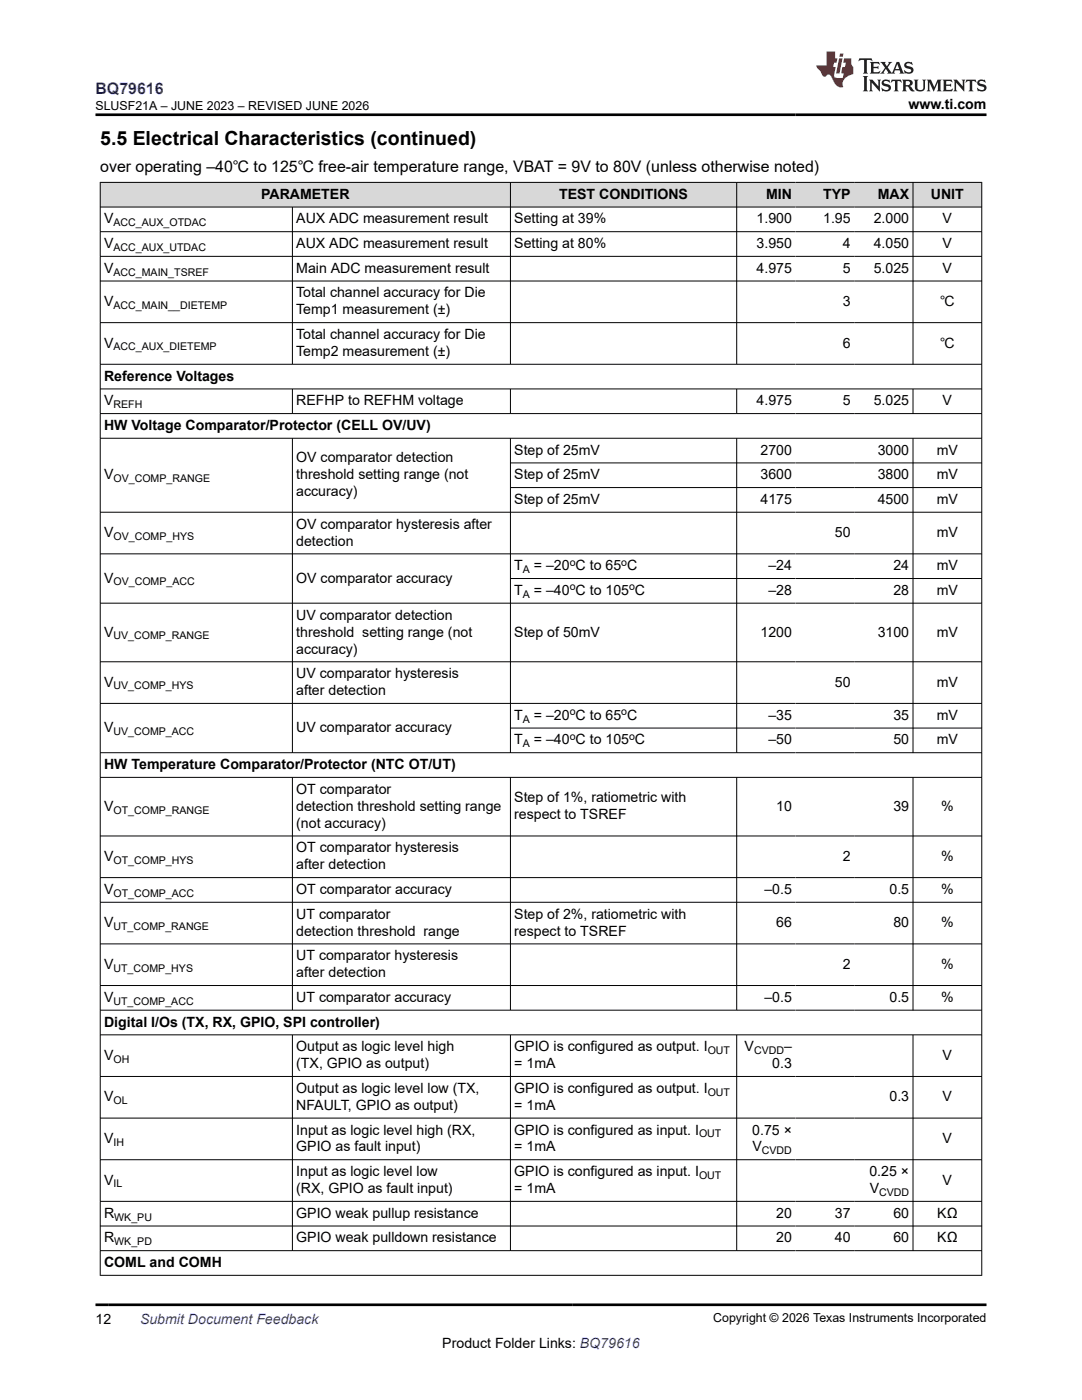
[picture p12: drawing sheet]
<svg xmlns="http://www.w3.org/2000/svg" width="216mm" height="279mm" viewBox="0 0 216 279" stroke-linecap="round" stroke-linejoin="round" font-family="sans-serif">
<defs><g id="words">
<text font-size="3.9" x="20" y="28.8">5.5 Electrical Characteristics (continued)</text>
<text font-size="3.2" fill="#00f" x="19" y="18.7">BQ79616</text>
<text font-size="3.2" x="20" y="34.3">over operating –40℃ to 125℃ free-air temperature range, VBAT = 9V to 80V (unless otherwise noted)</text>
<g font-size="2.8">
<text x="181.3" y="21.8">www.ti.com</text>
<text x="52.1" y="39.7">PARAMETER</text>
<text x="111.6" y="39.7">TEST CONDITIONS</text>
<text x="152.8" y="39.7">MIN</text>
<text x="164.3" y="39.7">TYP</text>
<text x="175.1" y="39.7">MAX</text>
<text x="185.7" y="39.7">UNIT</text>
<text x="20.8" y="44.6">V</text>
<text x="59.1" y="44.6">AUX ADC measurement result</text>
<text x="102.6" y="44.6">Setting at 39%</text>
<text x="151" y="44.6">1.900</text>
<text x="164.3" y="44.6">1.95</text>
<text x="174.4" y="44.6">2.000</text>
<text x="188.1" y="44.6">V</text>
<text x="20.8" y="49.5">V</text>
<text x="59.1" y="49.5">AUX ADC measurement result</text>
<text x="102.6" y="49.5">Setting at 80%</text>
<text x="151" y="49.5">3.950</text>
<text x="168.2" y="49.5">4</text>
<text x="174.4" y="49.5">4.050</text>
<text x="188.1" y="49.5">V</text>
<text x="20.8" y="54.4">V</text>
<text x="59.1" y="54.4">Main ADC measurement result</text>
<text x="59.1" y="59.4">Total channel accuracy for Die</text>
<text x="151" y="54.4">4.975</text>
<text x="168.2" y="54.4">5</text>
<text x="174.4" y="54.4">5.025</text>
<text x="188.1" y="54.4">V</text>
<text x="20.8" y="61">V</text>
<text x="59.1" y="62.7">Temp1 measurement (±)</text>
<text x="168.2" y="61">3</text>
<text x="187.6" y="61">℃</text>
<text x="20.8" y="69.4">V</text>
<text x="59.1" y="67.7">Total channel accuracy for Die</text>
<text x="59.1" y="71.1">Temp2 measurement (±)</text>
<text x="168.2" y="69.4">6</text>
<text x="187.6" y="69.4">℃</text>
<text x="20.8" y="76">Reference Voltages</text>
<text x="20.8" y="80.9">V</text>
<text x="59.1" y="80.9">REFHP to REFHM voltage</text>
<text x="151" y="80.9">4.975</text>
<text x="168.2" y="80.9">5</text>
<text x="174.4" y="80.9">5.025</text>
<text x="188.1" y="80.9">V</text>
<text x="20.8" y="85.8">HW Voltage Comparator/Protector (CELL OV/UV)</text>
<text x="20.8" y="95.7">V</text>
<text x="59.1" y="92.3">OV comparator detection</text>
<text x="59.1" y="95.7">threshold setting range (not</text>
<text x="102.6" y="90.7">Step of 25mV</text>
<text x="102.6" y="95.7">Step of 25mV</text>
<text x="151.7" y="90.7">2700</text>
<text x="151.7" y="95.7">3600</text>
<text x="175.1" y="90.7">3000</text>
<text x="175.1" y="95.7">3800</text>
<text x="186.9" y="90.7">mV</text>
<text x="186.9" y="95.7">mV</text>
<text x="59.1" y="99">accuracy)</text>
<text x="102.6" y="100.6">Step of 25mV</text>
<text x="151.7" y="100.6">4175</text>
<text x="175.1" y="100.6">4500</text>
<text x="186.9" y="100.6">mV</text>
<text x="20.8" y="107.2">V</text>
<text x="59.1" y="105.5">OV comparator hysteresis after</text>
<text x="166.6" y="107.2">50</text>
<text x="186.9" y="107.2">mV</text>
<text x="59.1" y="108.9">detection</text>
<text x="102.6" y="113.8">T</text>
<text x="106.5" y="113.8">= –20 C to 65 C</text>
<text x="153.3" y="113.8">–24</text>
<text x="178.3" y="113.8">24</text>
<text x="186.9" y="113.8">mV</text>
<text x="20.8" y="116.3">V</text>
<text x="59.1" y="116.3">OV comparator accuracy</text>
<text x="102.6" y="118.7">T</text>
<text x="106.5" y="118.7">= –40 C to 105 C</text>
<text x="153.3" y="118.7">–28</text>
<text x="178.3" y="118.7">28</text>
<text x="186.9" y="118.7">mV</text>
<text x="59.1" y="123.7">UV comparator detection</text>
<text x="20.8" y="127">V</text>
<text x="59.1" y="127">threshold setting range (not</text>
<text x="59.1" y="130.4">accuracy)</text>
<text x="102.6" y="127">Step of 50mV</text>
<text x="151.7" y="127">1200</text>
<text x="175.1" y="127">3100</text>
<text x="186.9" y="127">mV</text>
<text x="20.8" y="137">V</text>
<text x="59.1" y="135.3">UV comparator hysteresis</text>
<text x="166.6" y="137">50</text>
<text x="186.9" y="137">mV</text>
<text x="59.1" y="138.7">after detection</text>
<text x="102.6" y="143.7">T</text>
<text x="106.5" y="143.7">= –20 C to 65 C</text>
<text x="153.3" y="143.7">–35</text>
<text x="178.3" y="143.7">35</text>
<text x="186.9" y="143.7">mV</text>
<text x="20.8" y="146.1">V</text>
<text x="59.1" y="146.1">UV comparator accuracy</text>
<text x="102.6" y="148.6">T</text>
<text x="106.5" y="148.6">= –40 C to 105 C</text>
<text x="153.3" y="148.6">–50</text>
<text x="178.3" y="148.6">50</text>
<text x="186.9" y="148.6">mV</text>
<text x="20.8" y="153.5">HW Temperature Comparator/Protector (NTC OT/UT)</text>
<text x="20.8" y="161.8">V</text>
<text x="59.1" y="158.4">OT comparator</text>
<text x="59.1" y="161.8">detection threshold setting range</text>
<text x="102.6" y="160.1">Step of 1%, ratiometric with</text>
<text x="154.9" y="161.8">10</text>
<text x="178.3" y="161.8">39</text>
<text x="187.8" y="161.8">%</text>
<text x="59.1" y="165.2">(not accuracy)</text>
<text x="102.6" y="163.5">respect to TSREF</text>
<text x="20.8" y="171.8">V</text>
<text x="59.1" y="170.1">OT comparator hysteresis</text>
<text x="59.1" y="173.5">after detection</text>
<text x="168.2" y="171.8">2</text>
<text x="187.8" y="171.8">%</text>
<text x="20.8" y="178.4">V</text>
<text x="59.1" y="178.4">OT comparator accuracy</text>
<text x="152.5" y="178.4">–0.5</text>
<text x="177.5" y="178.4">0.5</text>
<text x="187.8" y="178.4">%</text>
<text x="20.8" y="185">V</text>
<text x="59.1" y="183.3">UT comparator</text>
<text x="102.6" y="183.3">Step of 2%, ratiometric with</text>
<text x="154.9" y="185">66</text>
<text x="178.3" y="185">80</text>
<text x="187.8" y="185">%</text>
<text x="59.1" y="186.7">detection threshold range</text>
<text x="59.1" y="191.6">UT comparator hysteresis</text>
<text x="102.6" y="186.7">respect to TSREF</text>
<text x="20.8" y="193.3">V</text>
<text x="59.1" y="195">after detection</text>
<text x="168.2" y="193.3">2</text>
<text x="187.8" y="193.3">%</text>
<text x="20.8" y="200">V</text>
<text x="59.1" y="200">UT comparator accuracy</text>
<text x="152.5" y="200">–0.5</text>
<text x="177.5" y="200">0.5</text>
<text x="187.8" y="200">%</text>
<text x="20.8" y="204.9">Digital I/Os (TX, RX, GPIO, SPI controller)</text>
<text x="59.1" y="209.8">Output as logic level high</text>
<text x="102.6" y="209.8">GPIO is configured as output. I</text>
<text x="148.6" y="209.8">V</text>
<text x="156.5" y="209.8">–</text>
<text x="20.8" y="211.5">V</text>
<text x="59.1" y="213.2">(TX, GPIO as output)</text>
<text x="102.6" y="213.2">= 1mA</text>
<text x="154.1" y="213.2">0.3</text>
<text x="188.1" y="211.5">V</text>
<text x="20.8" y="219.8">V</text>
<text x="59.1" y="218.1">Output as logic level low (TX,</text>
<text x="59.1" y="221.5">NFAULT, GPIO as output)</text>
<text x="102.6" y="221.5">= 1mA</text>
<text x="102.6" y="218.1">GPIO is configured as output. I</text>
<text x="177.5" y="219.8">0.3</text>
<text x="188.1" y="219.8">V</text>
<text x="59.1" y="226.4">Input as logic level high (RX,</text>
<text x="102.6" y="226.4">GPIO is configured as input. I</text>
<text x="150.1" y="226.4">0.75 ×</text>
<text x="20.8" y="228.1">V</text>
<text x="59.1" y="229.8">GPIO as fault input)</text>
<text x="102.6" y="229.8">= 1mA</text>
<text x="150.1" y="229.8">V</text>
<text x="188.1" y="228.1">V</text>
<text x="20.8" y="236.4">V</text>
<text x="59.1" y="234.7">Input as logic level low</text>
<text x="59.1" y="238.1">(RX, GPIO as fault input)</text>
<text x="102.6" y="238.1">= 1mA</text>
<text x="102.6" y="234.7">GPIO is configured as input. I</text>
<text x="173.5" y="234.7">0.25 ×</text>
<text x="173.5" y="238.1">V</text>
<text x="188.1" y="236.4">V</text>
<text x="20.8" y="243">R</text>
<text x="59.1" y="243">GPIO weak pullup resistance</text>
<text x="154.9" y="243">20</text>
<text x="166.6" y="243">37</text>
<text x="178.3" y="243">60</text>
<text x="187" y="243">KΩ</text>
<text x="20.8" y="248">R</text>
<text x="59.1" y="248">GPIO weak pulldown resistance</text>
<text x="154.9" y="248">20</text>
<text x="166.6" y="248">40</text>
<text x="178.3" y="248">60</text>
<text x="187" y="248">KΩ</text>
<text x="20.8" y="252.9">COML and COMH</text>
<text x="19" y="264.2">12</text>
<text x="88.3" y="269">Product Folder Links: BQ79616</text>
</g>
<text font-size="2.8" fill="#00f" x="27.9" y="264.2">Submit Document Feedback</text>
<g font-size="2.5">
<text x="19" y="21.9">SLUSF21A – JUNE 2023 – REVISED JUNE 2026</text>
<text x="142.3" y="263.9">Copyright © 2026 Texas Instruments Incorporated</text>
</g>
<g font-size="2.1">
<text x="22.6" y="45.2">ACC_AUX_OTDAC</text>
<text x="22.6" y="50.1">ACC_AUX_UTDAC</text>
<text x="22.6" y="55">ACC_MAIN_TSREF</text>
<text x="22.6" y="61.6">ACC_MAIN__DIETEMP</text>
<text x="22.6" y="69.9">ACC_AUX_DIETEMP</text>
<text x="22.6" y="81.5">REFH</text>
<text x="22.6" y="96.2">OV_COMP_RANGE</text>
<text x="22.6" y="107.8">OV_COMP_HYS</text>
<text x="113.7" y="112.9">o</text>
<text x="124" y="112.9">o</text>
<text x="22.6" y="116.8">OV_COMP_ACC</text>
<text x="104.3" y="114.4">A</text>
<text x="104.3" y="119.3">A</text>
<text x="113.7" y="117.8">o</text>
<text x="125.5" y="117.8">o</text>
<text x="22.6" y="127.6">UV_COMP_RANGE</text>
<text x="22.6" y="137.6">UV_COMP_HYS</text>
<text x="113.7" y="142.7">o</text>
<text x="124" y="142.7">o</text>
<text x="22.6" y="146.7">UV_COMP_ACC</text>
<text x="104.3" y="144.2">A</text>
<text x="104.3" y="149.1">A</text>
<text x="113.7" y="147.6">o</text>
<text x="125.5" y="147.6">o</text>
<text x="22.6" y="162.4">OT_COMP_RANGE</text>
<text x="22.6" y="172.4">OT_COMP_HYS</text>
<text x="22.6" y="179">OT_COMP_ACC</text>
<text x="22.6" y="185.6">UT_COMP_RANGE</text>
<text x="22.6" y="193.9">UT_COMP_HYS</text>
<text x="22.6" y="200.5">UT_COMP_ACC</text>
<text x="22.6" y="212.1">OH</text>
<text x="141.2" y="210.4">OUT</text>
<text x="150.5" y="210.4">CVDD</text>
<text x="22.6" y="220.4">OL</text>
<text x="141.2" y="218.7">OUT</text>
<text x="139.5" y="227">OUT</text>
<text x="22.6" y="228.7">IH</text>
<text x="152" y="230.4">CVDD</text>
<text x="22.6" y="237">IL</text>
<text x="139.5" y="235.3">OUT</text>
<text x="175.4" y="238.7">CVDD</text>
<text x="22.8" y="243.6">WK_PU</text>
<text x="22.8" y="248.5">WK_PD</text>
</g>
</g></defs>
<g fill="#d8d8d8">
<path d="M20 36.4h175.9v4.9h-175.9z" fill-rule="evenodd"/>
<path d="M20.1 36.5h81.7v4.8h-81.7z" fill-rule="evenodd"/>
<path d="M101.9 36.5h45v4.8h-45z" fill-rule="evenodd"/>
<path d="M147.1 36.5h11.6v4.8h-11.6z" fill-rule="evenodd"/>
<path d="M158.7 36.5h11.8v4.8h-11.8z" fill-rule="evenodd"/>
<path d="M170.5 36.5h11.6v4.8h-11.6z" fill-rule="evenodd"/>
<path d="M182.2 36.5h13.6v4.8h-13.6z" fill-rule="evenodd"/>
</g>
<g fill="none" stroke="#000" stroke-width=".2">
<path d="M19.9 36.4h176.1M20 36.3v218.3M101.9 36.3v36.5M147 36.3v36.5M182.2 36.3v36.5M195.9 36.3v218.3M19.9 41.3h176.1M19.9 46.2h176.1M19.9 51.2h176.1M19.9 56.1h176.1M58.3 41.3v31.5M19.9 64.4h176.1"/>
<path d="M19.9 72.7h176.1M19.9 77.6h176.1M58.3 77.6v5M101.9 77.6v5M147 77.6v5M182.2 77.6v5M19.9 82.5h176.1M19.9 87.5h176.1M58.3 87.5v62.8M101.9 87.5v62.8M101.9 92.4h94.1M101.9 97.3h94.1"/>
<path d="M147 87.5v62.8M182.2 87.5v62.8M19.9 102.2h176.1M19.9 110.5h176.1M101.9 115.5h94.1M19.9 132.1h176.1M196 120.4h-176.1M19.9 140.4h176.1M19.9 150.2h176.1M19.9 155.1h176.1M58.3 155.1v46.6M101.9 155.1v46.6"/>
<path d="M101.9 145.3h94.1M147 155.1v46.6M182.2 155.1v46.6M19.9 166.8h176.1M19.9 175.1h176.1M19.9 180.1h176.1M19.9 188.4h176.1M19.9 196.7h176.1M19.9 201.6h176.1M19.9 206.5h176.1M19.9 214.8h176.1M58.3 206.5v43.2"/>
<path d="M101.9 206.5v43.2M147 206.5v43.2M182.2 206.5v43.2M19.9 223.1h176.1M19.9 231.4h176.1M19.9 239.8h176.1M19.9 244.7h176.1M19.9 249.6h176.1M19.9 254.5h176.1"/>
</g>
<path d="M171.5 11.6l-.2 .6 .5-.2h.6v.1v2.2l-.2 .4h1l-.2-.4v-2.2v-.1h.5l.6 .2-.2-.6zM173.6 12.4l.2 .3v1.6l-.2 .4h1.9l.1-.6a1.08 1.08 0 0 1-1.3 .2v-.7h.6l.4 .2v-.7l-.4 .2h-.6v-.5l.2-.2a1 1 0 0 1 1 .3l-.1-.5zM175.7 12.4l.9 1.1-1 1.2h.9l-.2-.2 .5-.8 .4 .8-.2 .2h1.6l-.2-.2 .2-.5h.9l.1 .5-.1 .2h.9l-.2-.4-.8-1.9h-.5l-.9 2.1-.9-1.1 .9-1h-.8l.2 .2-.4 .6-.4-.6 .2-.2zM179 12.8l.4 1h-.7zM180.7 12.5a.65 .65 0 0 0-.2 .7 .65 .65 0 0 0 .6 .5l.6 .1 .1 .3a.79 .79 0 0 1-.7 .4 .79 .79 0 0 1-.7-.5l.1 .7 .2-.1a.93 .93 0 0 0 1.1 0 .93 .93 0 0 0 .4-.9 1.46 1.46 0 0 0-1.2-.6l-.1-.3a1.09 1.09 0 0 1 1.2 .2l-.2-.6-.1 .1-.5-.2zM172.2 15.2l.2 .4v2.2l-.2 .4h1l-.2-.4v-2.2l.2-.4zM173.4 15.9l.2 .4v1.5l-.2 .4h.8l-.3-.4 .1-1.3 1.6 1.8v-2l.2-.4h-.7l.1 .2 .1 1.1-1.2-1.3zM176.2 16a.65 .65 0 0 0-.2 .8 .65 .65 0 0 0 .6 .4l.6 .2 .1 .2a.79 .79 0 0 1-.7 .4 .79 .79 0 0 1-.7-.5l.1 .7 .2-.1a.93 .93 0 0 0 1.1 .1 .93 .93 0 0 0 .4-1 1.46 1.46 0 0 0-1.2-.5l-.1-.4a1.09 1.09 0 0 1 1.2 .2l-.1-.6-.2 .1-.5-.1zM177.9 15.9l-.1 .6a.63 .63 0 0 1 .8-.3v1.6l-.3 .4h1l-.2-.4v-1.6a.66 .66 0 0 1 .8 .3l-.1-.6zM180 15.9l.2 .4v1.5l-.2 .4h1l-.2-.2-.1-.7h.5l.1 .2a.79 .79 0 0 0 1.2 .6l-1-.9a.61 .61 0 0 0 .6-.6 .61 .61 0 0 0-.5-.7zM180.8 16.2h.1a.47 .47 0 0 1 .5 .1 .47 .47 0 0 1 .1 .5l-.1 .1-.7 .1zM182.3 15.9l.2 .2a2.27 2.27 0 0 0 .4 2 1.04 1.04 0 0 0 1.7-.7v-1.3l.2-.2h-.8l.2 .4v1.1a.6 .6 0 0 1-.6 .6 .6 .6 0 0 1-.6-.6v-1.1l.3-.4zM184.9 15.9l.2 .4v1.5l-.2 .4h.8l-.3-.4v-1.4l.9 1.9 .9-1.9v1.4l-.3 .4h1l-.2-.4v-1.5l.2-.4h-.8l-.7 1.5-.6-1.5zM188.1 15.9l.2 .4v1.5l-.2 .4h1.9l.1-.6a1.09 1.09 0 0 1-1.3 .2v-.7h.6l.4 .2v-.6l-.4 .2h-.6v-.6l.2-.1a1.01 1.01 0 0 1 1 .3l-.1-.6zM190.2 15.9l.3 .4v1.5l-.3 .4h.8l-.2-.4v-1.3l1.6 1.8v-2l.2-.4h-.7l.2 .2v1.1l-1.2-1.3zM192.8 15.9l-.1 .6a.63 .63 0 0 1 .8-.3v1.6l-.3 .4h1l-.2-.4v-1.6a.66 .66 0 0 1 .8 .3l-.1-.6zM195.2 16a.65 .65 0 0 0-.2 .8 .65 .65 0 0 0 .6 .4l.6 .2 .2 .2a.79 .79 0 0 1-.7 .4 .79 .79 0 0 1-.7-.5l.1 .7 .2-.1a.93 .93 0 0 0 1 .1 .93 .93 0 0 0 .5-1 1.46 1.46 0 0 0-1.3-.5v-.4a1.09 1.09 0 0 1 1.2 .2l-.2-.6-.2 .1-.5-.1z" fill="#231f20"/>
<path d="M164.9 10.3v2.7h-2l.1 .4 .8 1a.95 .95 0 0 0 1 .9 .59 .59 0 0 1 .5-.4 .59 .59 0 0 1 .5 .3l.4 .8a1.59 1.59 0 0 0 2.1 1.4 1.61 1.61 0 0 1 1-2.3l1-.3-.1-1.5a1.59 1.59 0 0 1-.3-1.7h-1.5l-.2 .9h.6l-.2 .9h-.5l-.2 .9v.3l.4 .1-.1 .9h-.7a.73 .73 0 0 1-1-.7l.3-1.5h-.5l.1-.9h.5l.2-.9h-.5v-1.3zM167.4 11.6l-.6 3.1h.7l.6-3.1zM167.6 10.7l-.1 .6h.7l.1-.6z" fill="#ed1c24"/>
<path d="M19 22.9h177.8M19 260.4h177.8" fill="none" stroke="#000" stroke-width=".53"/>
<use href="#words"/>
</svg>
